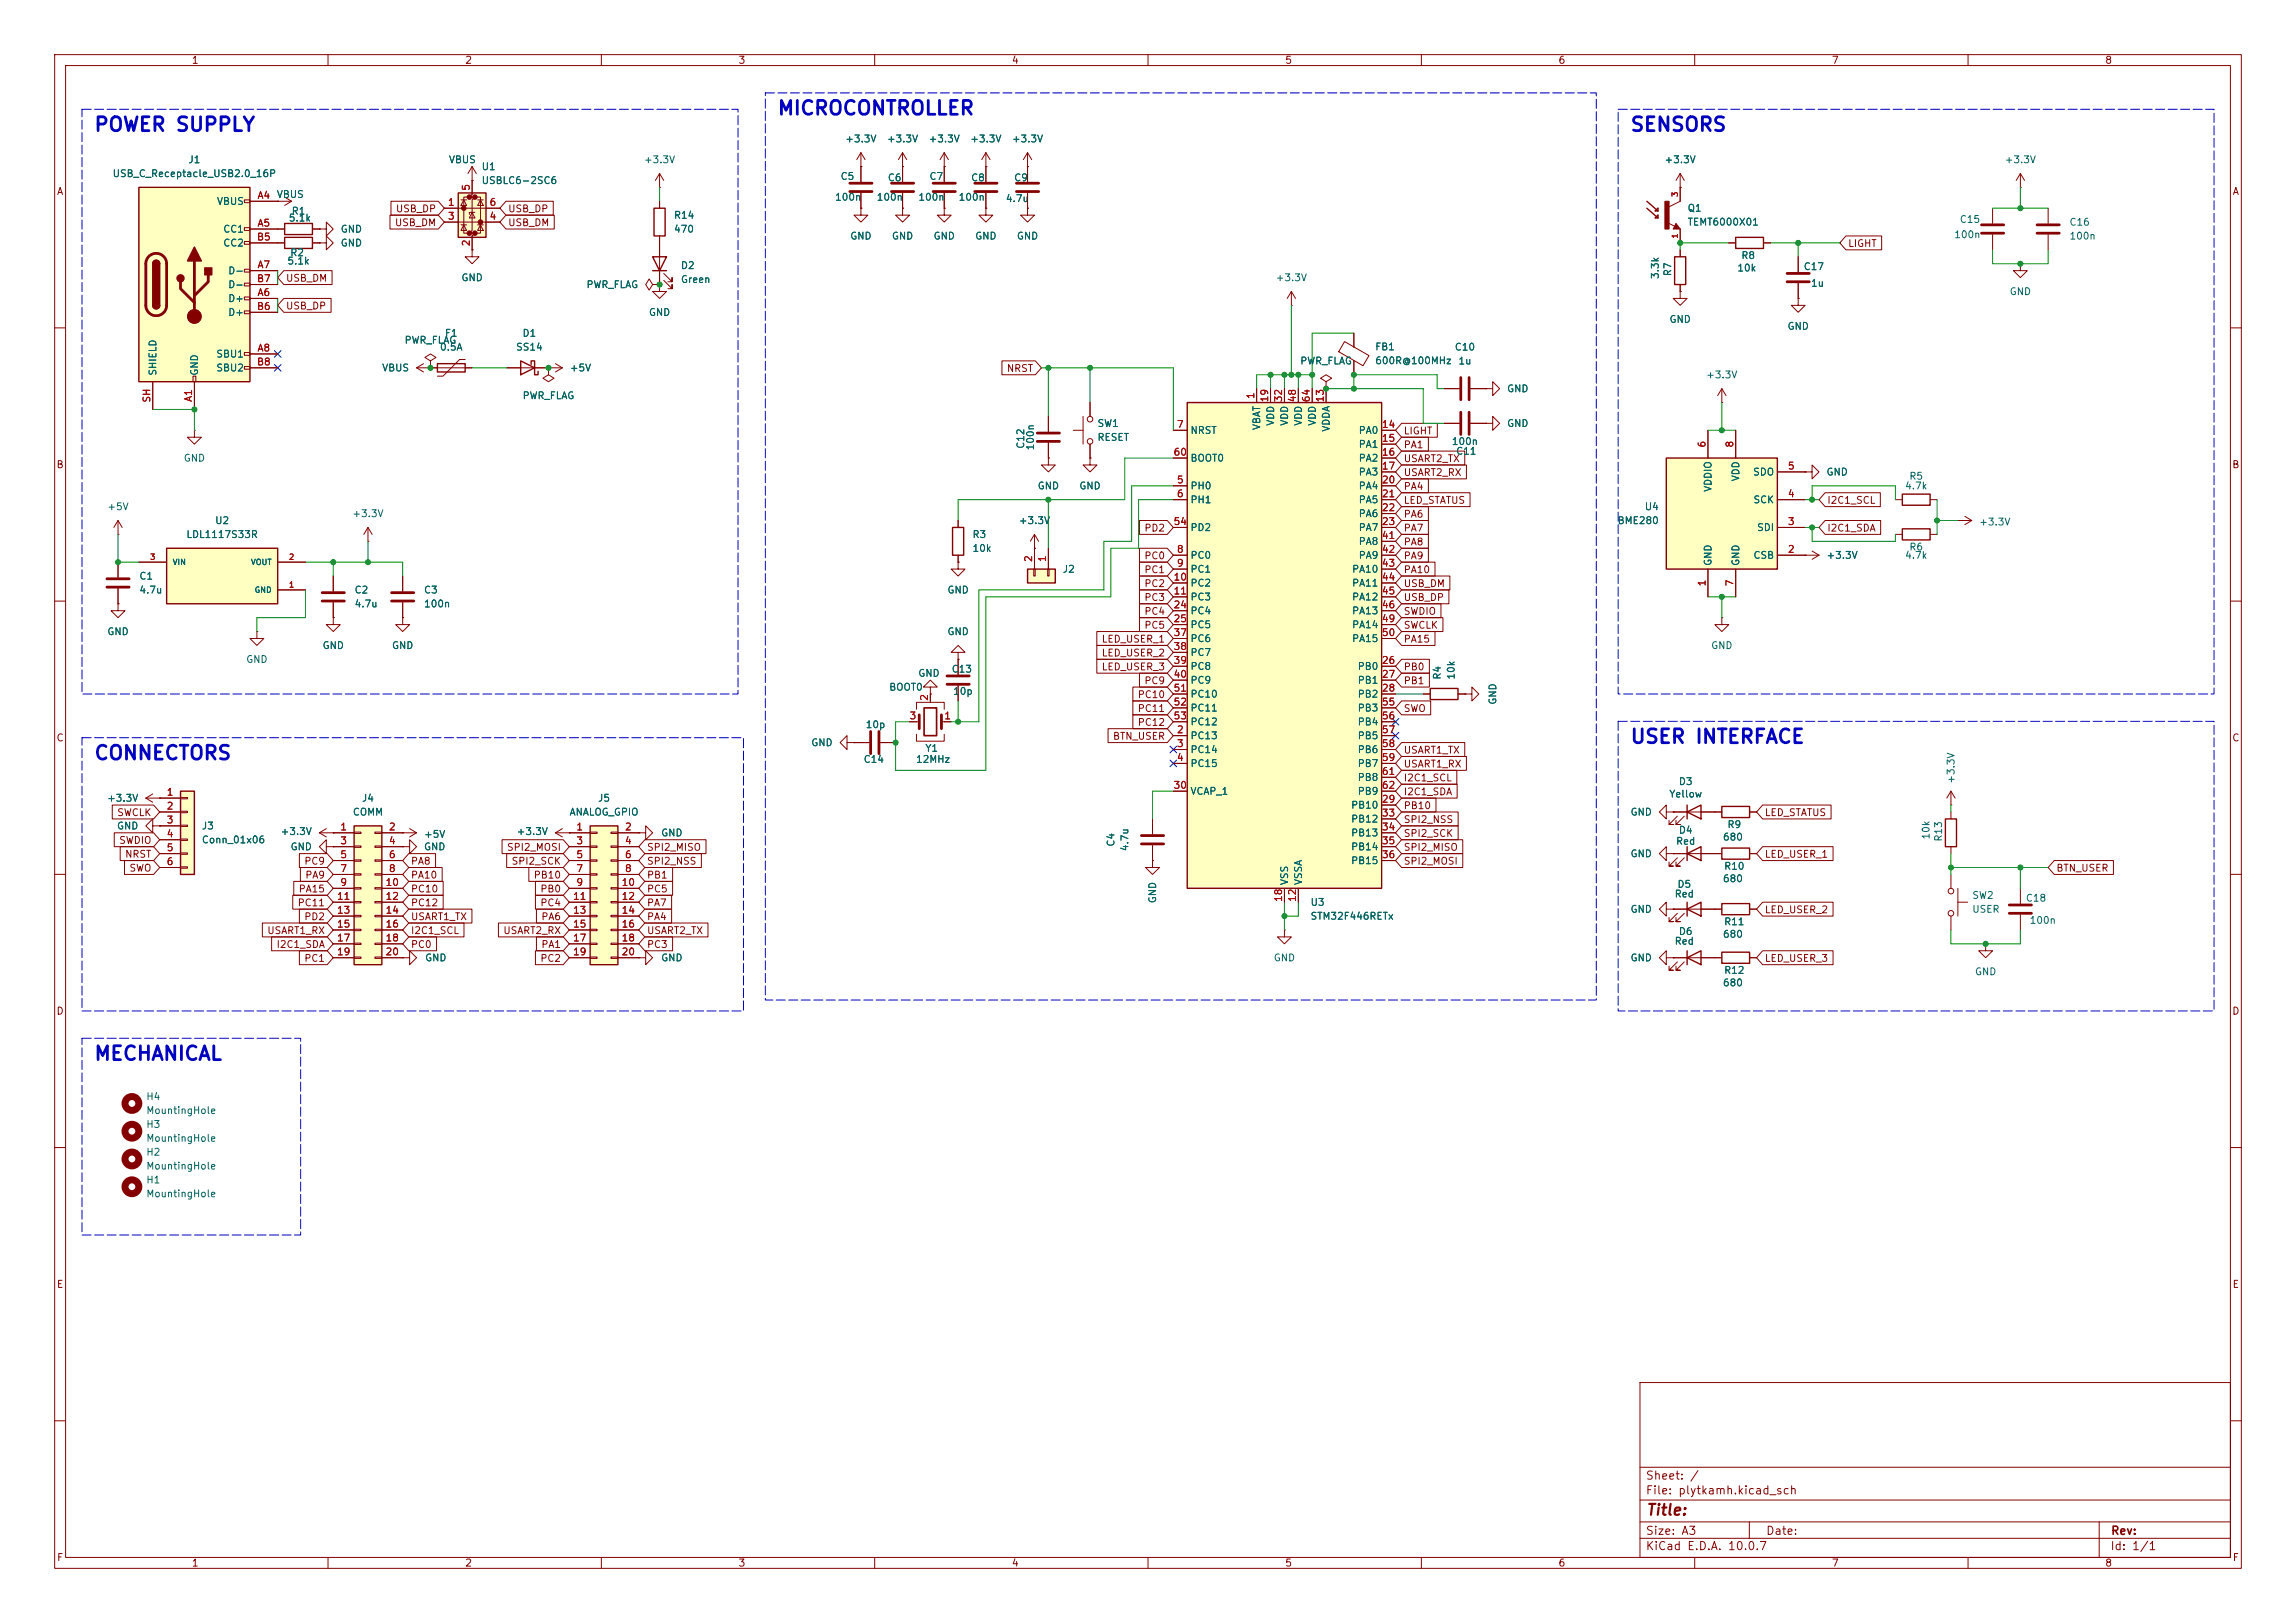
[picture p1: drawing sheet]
<svg xmlns="http://www.w3.org/2000/svg" width="420mm" height="297mm" viewBox="0 0 420 297" stroke-linecap="round" stroke-linejoin="round" font-family="sans-serif">
<defs><g id="words">
<g font-size="2.5" fill="#0000c2">
<text x="142.1" y="21.7">MICROCONTROLLER</text>
<text x="17.1" y="24.7">POWER SUPPLY</text>
<text x="298.1" y="24.7">SENSORS</text>
<text x="298.1" y="136.7">USER INTERFACE</text>
<text x="17.1" y="139.7">CONNECTORS</text>
<text x="17.1" y="194.7">MECHANICAL</text>
</g>
<text font-size="2" fill="#840000" x="301" y="277.8">Title:</text>
<g font-size="1.5" fill="#840000">
<text x="300.9" y="273.8">File: plytkamh.kicad_sch</text>
<text x="300.9" y="271.1">Sheet: /</text>
<text x="300.9" y="281.2">Size: A3</text>
<text x="322.9" y="281.2">Date:</text>
<text x="386" y="281.2">Rev:</text>
<text x="300.9" y="284">KiCad E.D.A. 10.0.7</text>
<text x="385.9" y="284">Id: 1/1</text>
</g>
<g font-size="1.3" fill="#840000">
<text x="35" y="12">1</text>
<text x="85" y="12">2</text>
<text x="135" y="12">3</text>
<text x="185" y="12">4</text>
<text x="235" y="12">5</text>
<text x="285" y="12">6</text>
<text x="335" y="12">7</text>
<text x="385" y="12">8</text>
<text x="10.3" y="36">A</text>
<text x="408.3" y="36">A</text>
<text x="72.1" y="41.7">USB_DM</text>
<text x="72.3" y="39.2">USB_DP</text>
<text x="92.8" y="39.2">USB_DP</text>
<text x="92.8" y="41.7">USB_DM</text>
<text x="338" y="45.5">LIGHT</text>
<text x="52.2" y="51.9">USB_DM</text>
<text x="52.2" y="56.9">USB_DP</text>
<text x="184.1" y="68.4">NRST</text>
<text x="256.7" y="79.8">LIGHT</text>
<text x="256.7" y="82.3">PA1</text>
<text x="10.2" y="86">B</text>
<text x="256.7" y="87.4">USART2_RX</text>
<text x="256.7" y="84.9">USART2_TX</text>
<text x="256.7" y="90">PA4</text>
<text x="408.2" y="86">B</text>
<text x="256.7" y="92.5">LED_STATUS</text>
<text x="256.7" y="95">PA6</text>
<text x="334.1" y="92.5">I2C1_SCL</text>
<text x="209.2" y="97.6">PD2</text>
<text x="256.7" y="97.6">PA7</text>
<text x="256.7" y="100.1">PA8</text>
<text x="334.1" y="97.6">I2C1_SDA</text>
<text x="209.2" y="107.7">PC2</text>
<text x="209.2" y="105.2">PC1</text>
<text x="209.2" y="102.7">PC0</text>
<text x="256.7" y="107.7">USB_DM</text>
<text x="256.7" y="102.7">PA9</text>
<text x="256.7" y="105.2">PA10</text>
<text x="209.2" y="112.8">PC4</text>
<text x="209.2" y="110.3">PC3</text>
<text x="256.7" y="110.3">USB_DP</text>
<text x="256.7" y="112.8">SWDIO</text>
<text x="201.4" y="117.9">LED_USER_1</text>
<text x="209.2" y="115.4">PC5</text>
<text x="256.7" y="117.9">PA15</text>
<text x="256.7" y="115.4">SWCLK</text>
<text x="201.4" y="120.4">LED_USER_2</text>
<text x="201.4" y="123">LED_USER_3</text>
<text x="209.2" y="125.5">PC9</text>
<text x="256.7" y="125.5">PB1</text>
<text x="256.7" y="123">PB0</text>
<text x="208" y="128.1">PC10</text>
<text x="208" y="130.6">PC11</text>
<text x="256.7" y="130.6">SWO</text>
<text x="10.2" y="136">C</text>
<text x="203.5" y="135.7">BTN_USER</text>
<text x="208" y="133.1">PC12</text>
<text x="408.2" y="136">C</text>
<text x="256.7" y="138.2">USART1_TX</text>
<text x="256.7" y="140.8">USART1_RX</text>
<text x="256.7" y="143.3">I2C1_SCL</text>
<text x="21.3" y="149.6">SWCLK</text>
<text x="256.7" y="145.8">I2C1_SDA</text>
<text x="256.7" y="148.4">PB10</text>
<text x="322.7" y="149.6">LED_STATUS</text>
<text x="21.7" y="154.7">SWDIO</text>
<text x="92.6" y="156">SPI2_MOSI</text>
<text x="118.2" y="156">SPI2_MISO</text>
<text x="256.7" y="153.5">SPI2_SCK</text>
<text x="256.7" y="156">SPI2_MISO</text>
<text x="256.7" y="150.9">SPI2_NSS</text>
<text x="22.8" y="157.3">NRST</text>
<text x="23.6" y="159.8">SWO</text>
<text x="55.6" y="158.5">PC9</text>
<text x="55.7" y="161.1">PA9</text>
<text x="75.1" y="158.5">PA8</text>
<text x="75.1" y="161.1">PA10</text>
<text x="93.5" y="158.5">SPI2_SCK</text>
<text x="97.5" y="161.1">PB10</text>
<text x="118.2" y="161.1">PB1</text>
<text x="118.2" y="158.5">SPI2_NSS</text>
<text x="256.7" y="158.5">SPI2_MOSI</text>
<text x="322.7" y="157.3">LED_USER_1</text>
<text x="376.1" y="159.8">BTN_USER</text>
<text x="54.3" y="166.2">PC11</text>
<text x="54.5" y="163.6">PA15</text>
<text x="75.1" y="163.6">PC10</text>
<text x="75.1" y="166.2">PC12</text>
<text x="98.7" y="163.6">PB0</text>
<text x="98.7" y="166.2">PC4</text>
<text x="118.2" y="166.2">PA7</text>
<text x="118.2" y="163.6">PC5</text>
<text x="322.7" y="167.4">LED_USER_2</text>
<text x="48.8" y="171.2">USART1_RX</text>
<text x="50.5" y="173.8">I2C1_SDA</text>
<text x="55.6" y="168.7">PD2</text>
<text x="75.1" y="173.8">PC0</text>
<text x="75.1" y="168.7">USART1_TX</text>
<text x="75.1" y="171.2">I2C1_SCL</text>
<text x="92" y="171.2">USART2_RX</text>
<text x="98.9" y="173.8">PA1</text>
<text x="98.9" y="168.7">PA6</text>
<text x="118.2" y="171.2">USART2_TX</text>
<text x="118.2" y="173.8">PC3</text>
<text x="118.2" y="168.7">PA4</text>
<text x="55.6" y="176.3">PC1</text>
<text x="98.7" y="176.3">PC2</text>
<text x="322.7" y="176.3">LED_USER_3</text>
<text x="10.2" y="186">D</text>
<text x="408.2" y="186">D</text>
<text x="10.3" y="236">E</text>
<text x="408.3" y="236">E</text>
<text x="10.3" y="286">F</text>
<text x="35" y="287">1</text>
<text x="85" y="287">2</text>
<text x="135" y="287">3</text>
<text x="185" y="287">4</text>
<text x="235" y="287">5</text>
<text x="285" y="287">6</text>
<text x="335" y="287">7</text>
<text x="385" y="287">8</text>
<text x="408.3" y="286">F</text>
</g>
<g font-size="1.3" fill="#006464">
<text x="154.5" y="26.4">+3.3V</text>
<text x="162.1" y="26.4">+3.3V</text>
<text x="169.8" y="26.4">+3.3V</text>
<text x="177.4" y="26.4">+3.3V</text>
<text x="185" y="26.4">+3.3V</text>
<text x="20.5" y="32.7">USB_C_Receptacle_USB2.0_16P</text>
<text x="34.3" y="30.2">J1</text>
<text x="82" y="30.2">VBUS</text>
<text x="88" y="31.4">U1</text>
<text x="88" y="34">USBLC6-2SC6</text>
<text x="117.7" y="30.2">+3.3V</text>
<text x="153.7" y="33.2">C5</text>
<text x="162.3" y="33.5">C6</text>
<text x="169.9" y="33.2">C7</text>
<text x="177.5" y="33.5">C8</text>
<text x="185.4" y="33.5">C9</text>
<text x="304.4" y="30.2">+3.3V</text>
<text x="366.6" y="30.2">+3.3V</text>
<text x="39.6" y="37.8">VBUS</text>
<text x="50.5" y="36.5">VBUS</text>
<text x="52.7" y="40.8">5.1k</text>
<text x="53.2" y="39.6">R1</text>
<text x="123.2" y="40.3">R14</text>
<text x="152.6" y="37">100n</text>
<text x="160.3" y="37">100n</text>
<text x="167.9" y="37">100n</text>
<text x="175.2" y="37">100n</text>
<text x="183.9" y="37.3">4.7u</text>
<text x="308.6" y="39">Q1</text>
<text x="308.6" y="41.6">TEMT6000X01</text>
<text x="358.4" y="41.1">C15</text>
<text x="378.4" y="41.6">C16</text>
<text x="40.7" y="42.9">CC1</text>
<text x="40.7" y="45.4">CC2</text>
<text x="53" y="47.2">R2</text>
<text x="62.2" y="45.4">GND</text>
<text x="62.2" y="42.9">GND</text>
<text x="123.2" y="42.9">470</text>
<text x="155.4" y="44.1">GND</text>
<text x="163" y="44.1">GND</text>
<text x="170.7" y="44.1">GND</text>
<text x="178.3" y="44.1">GND</text>
<text x="185.9" y="44.1">GND</text>
<text x="318.4" y="47.7">R8</text>
<text x="357.4" y="43.9">100n</text>
<text x="378.4" y="44.1">100n</text>
<text x="41.6" y="50.5">D-</text>
<text x="41.6" y="53">D-</text>
<text x="52.5" y="48.7">5.1k</text>
<text x="84.3" y="51.8">GND</text>
<text x="107.2" y="53">PWR_FLAG</text>
<text x="124.4" y="49.5">D2</text>
<text x="124.4" y="52.1">Green</text>
<text x="233.3" y="51.8">+3.3V</text>
<text x="303.7" y="51.2" transform="rotate(-90 303.7 51.2)">3.3k</text>
<text x="306" y="50.6" transform="rotate(-90 306 50.6)">R7</text>
<text x="317.7" y="50">10k</text>
<text x="329.8" y="49.7">C17</text>
<text x="331.2" y="52.8">1u</text>
<text x="41.6" y="55.6">D+</text>
<text x="41.6" y="58.1">D+</text>
<text x="118.6" y="58.1">GND</text>
<text x="305.3" y="59.4">GND</text>
<text x="367.5" y="54.3">GND</text>
<text x="39.5" y="65.7">SBU1</text>
<text x="73.9" y="63.2">PWR_FLAG</text>
<text x="80.4" y="64.5">0.5A</text>
<text x="81.3" y="61.9">F1</text>
<text x="94.3" y="64.5">SS14</text>
<text x="95.5" y="61.9">D1</text>
<text x="251.4" y="64.4">FB1</text>
<text x="266" y="64.5">C10</text>
<text x="326.9" y="60.7">GND</text>
<text x="28.9" y="68.9" transform="rotate(-90 28.9 68.9)">SHIELD</text>
<text x="36.5" y="68.9" transform="rotate(-90 36.5 68.9)">GND</text>
<text x="39.5" y="68.3">SBU2</text>
<text x="69.8" y="68.3">VBUS</text>
<text x="104.1" y="68.3">+5V</text>
<text x="237.7" y="67">PWR_FLAG</text>
<text x="251.4" y="67">600R@100MHz</text>
<text x="266.7" y="67">1u</text>
<text x="312" y="69.5">+3.3V</text>
<text x="95.5" y="73.4">PWR_FLAG</text>
<text x="275.6" y="72.1">GND</text>
<text x="187.7" y="82.2" transform="rotate(-90 187.7 82.2)">C12</text>
<text x="189.4" y="82.5" transform="rotate(-90 189.4 82.5)">100n</text>
<text x="200.6" y="78.4">SW1</text>
<text x="200.6" y="81">RESET</text>
<text x="217.7" y="79.7">NRST</text>
<text x="230.8" y="78.8" transform="rotate(-90 230.8 78.8)">VBAT</text>
<text x="233.4" y="78" transform="rotate(-90 233.4 78)">VDD</text>
<text x="235.9" y="78" transform="rotate(-90 235.9 78)">VDD</text>
<text x="238.5" y="78" transform="rotate(-90 238.5 78)">VDD</text>
<text x="241" y="78" transform="rotate(-90 241 78)">VDD</text>
<text x="243.5" y="79.1" transform="rotate(-90 243.5 79.1)">VDDA</text>
<text x="248.4" y="79.7">PA0</text>
<text x="248.4" y="82.2">PA1</text>
<text x="265.5" y="81.7">100n</text>
<text x="266.3" y="83.5">C11</text>
<text x="275.6" y="78.4">GND</text>
<text x="33.5" y="84.8">GND</text>
<text x="189.7" y="89.9">GND</text>
<text x="197.3" y="89.9">GND</text>
<text x="217.7" y="89.9">PH0</text>
<text x="217.7" y="84.8">BOOT0</text>
<text x="248.4" y="84.8">PA2</text>
<text x="248.4" y="87.3">PA3</text>
<text x="248.4" y="89.9">PA4</text>
<text x="318.5" y="88.2" transform="rotate(-90 318.5 88.2)">VDD</text>
<text x="320.6" y="87.3">SDO</text>
<text x="334" y="87.3">GND</text>
<text x="348.4" y="89.9">4.7k</text>
<text x="349.2" y="88.1">R5</text>
<text x="19.5" y="93.7">+5V</text>
<text x="64.3" y="94.9">+3.3V</text>
<text x="217.7" y="92.4">PH1</text>
<text x="248.4" y="92.4">PA5</text>
<text x="248.4" y="94.9">PA6</text>
<text x="300.8" y="93.7">U4</text>
<text x="313.4" y="90.1" transform="rotate(-90 313.4 90.1)">VDDIO</text>
<text x="320.6" y="92.4">SCK</text>
<text x="34" y="98.8">LDL1117S33R</text>
<text x="39.2" y="96.2">U2</text>
<text x="177.8" y="98.8">R3</text>
<text x="177.8" y="101.3">10k</text>
<text x="186.3" y="96.2">+3.3V</text>
<text x="217.7" y="97.5">PD2</text>
<text x="248.4" y="97.5">PA7</text>
<text x="248.4" y="100">PA8</text>
<text x="295.8" y="96.2">BME280</text>
<text x="321.3" y="97.5">SDI</text>
<text x="349.2" y="101">R6</text>
<text x="361.9" y="96.5">+3.3V</text>
<text x="25.4" y="106.4">C1</text>
<text x="194.3" y="105.1">J2</text>
<text x="217.7" y="102.6">PC0</text>
<text x="217.7" y="105.1">PC1</text>
<text x="217.7" y="107.6">PC2</text>
<text x="247.2" y="105.1">PA10</text>
<text x="247.2" y="107.6">PA11</text>
<text x="248.4" y="102.6">PA9</text>
<text x="313.4" y="103.7" transform="rotate(-90 313.4 103.7)">GND</text>
<text x="318.5" y="103.7" transform="rotate(-90 318.5 103.7)">GND</text>
<text x="320.6" y="102.6">CSB</text>
<text x="334" y="102.6">+3.3V</text>
<text x="348.4" y="102.6">4.7k</text>
<text x="25.4" y="108.9">4.7u</text>
<text x="64.8" y="108.9">C2</text>
<text x="64.8" y="111.5">4.7u</text>
<text x="77.5" y="108.9">C3</text>
<text x="77.5" y="111.5">100n</text>
<text x="173.2" y="108.9">GND</text>
<text x="217.7" y="110.2">PC3</text>
<text x="217.7" y="112.7">PC4</text>
<text x="247.2" y="110.2">PA12</text>
<text x="247.2" y="112.7">PA13</text>
<text x="19.5" y="116.5">GND</text>
<text x="58.9" y="119.1">GND</text>
<text x="71.6" y="119.1">GND</text>
<text x="173.2" y="116.5">GND</text>
<text x="217.7" y="115.3">PC5</text>
<text x="217.7" y="117.8">PC6</text>
<text x="247.2" y="115.3">PA14</text>
<text x="247.2" y="117.8">PA15</text>
<text x="312.9" y="119.1">GND</text>
<text x="44.9" y="121.6">GND</text>
<text x="167.9" y="124.2">GND</text>
<text x="174" y="123.4">C13</text>
<text x="217.7" y="120.3">PC7</text>
<text x="217.7" y="122.9">PC8</text>
<text x="217.7" y="125.4">PC9</text>
<text x="248.2" y="122.9">PB0</text>
<text x="248.2" y="125.4">PB1</text>
<text x="263.9" y="124.5" transform="rotate(-90 263.9 124.5)">R4</text>
<text x="266.4" y="124.5" transform="rotate(-90 266.4 124.5)">10k</text>
<text x="162.5" y="126.7">BOOT0</text>
<text x="174.2" y="127.5">10p</text>
<text x="217.7" y="128">PC10</text>
<text x="217.7" y="130.5">PC11</text>
<text x="248.2" y="128">PB2</text>
<text x="248.2" y="130.5">PB3</text>
<text x="274" y="129.1" transform="rotate(-90 274 129.1)">GND</text>
<text x="148.3" y="136.9">GND</text>
<text x="158.2" y="133.6">10p</text>
<text x="169.2" y="137.9">Y1</text>
<text x="217.7" y="135.6">PC13</text>
<text x="217.7" y="133">PC12</text>
<text x="248.2" y="133">PB4</text>
<text x="248.2" y="135.6">PB5</text>
<text x="157.9" y="139.9">C14</text>
<text x="167.4" y="139.9">12MHz</text>
<text x="217.7" y="138.1">PC14</text>
<text x="217.7" y="140.7">PC15</text>
<text x="248.2" y="138.1">PB6</text>
<text x="248.2" y="140.7">PB7</text>
<text x="248.2" y="143.2">PB8</text>
<text x="307" y="144">D3</text>
<text x="357.8" y="143.5" transform="rotate(-90 357.8 143.5)">+3.3V</text>
<text x="19.5" y="147">+3.3V</text>
<text x="64.4" y="149.6">COMM</text>
<text x="66.1" y="147">J4</text>
<text x="104.1" y="149.6">ANALOG_GPIO</text>
<text x="109.3" y="147">J5</text>
<text x="217.7" y="145.7">VCAP_1</text>
<text x="247" y="148.3">PB10</text>
<text x="248.2" y="145.7">PB9</text>
<text x="298.2" y="149.6">GND</text>
<text x="305.2" y="146.3">Yellow</text>
<text x="21.3" y="152.1">GND</text>
<text x="36.8" y="152.1">J3</text>
<text x="36.8" y="154.6">Conn_01x06</text>
<text x="51.2" y="153.1">+3.3V</text>
<text x="53" y="155.9">GND</text>
<text x="77.5" y="153.6">+5V</text>
<text x="77.5" y="155.9">GND</text>
<text x="94.4" y="153.1">+3.3V</text>
<text x="120.8" y="153.4">GND</text>
<text x="204.2" y="155" transform="rotate(-90 204.2 155)">C4</text>
<text x="206.7" y="155.9" transform="rotate(-90 206.7 155.9)">4.7u</text>
<text x="247" y="150.8">PB12</text>
<text x="247" y="153.4">PB13</text>
<text x="247" y="155.9">PB14</text>
<text x="306.5" y="154.9">Red</text>
<text x="307" y="152.9">D4</text>
<text x="315.1" y="154.1">680</text>
<text x="315.9" y="151.8">R9</text>
<text x="353.3" y="153.7" transform="rotate(-90 353.3 153.7)">10k</text>
<text x="355.5" y="154.1" transform="rotate(-90 355.5 154.1)">R13</text>
<text x="247" y="158.4">PB15</text>
<text x="298.2" y="157.2">GND</text>
<text x="315.1" y="161.7">680</text>
<text x="315.3" y="159.5">R10</text>
<text x="211.8" y="165.4" transform="rotate(-90 211.8 165.4)">GND</text>
<text x="235.9" y="162.1" transform="rotate(-90 235.9 162.1)">VSS</text>
<text x="238.5" y="162.1" transform="rotate(-90 238.5 162.1)">VSSA</text>
<text x="239.6" y="166.1">U3</text>
<text x="298.2" y="167.3">GND</text>
<text x="306.2" y="164.5">Red</text>
<text x="306.7" y="162.8">D5</text>
<text x="360.7" y="164.8">SW2</text>
<text x="360.7" y="167.3">USER</text>
<text x="370.5" y="165.3">C18</text>
<text x="239.6" y="168.6">STM32F446RETx</text>
<text x="306.2" y="173.2">Red</text>
<text x="307" y="171.4">D6</text>
<text x="315.1" y="171.9">680</text>
<text x="315.3" y="169.6">R11</text>
<text x="371.2" y="169.4">100n</text>
<text x="77.7" y="176.2">GND</text>
<text x="120.8" y="176.2">GND</text>
<text x="232.9" y="176.2">GND</text>
<text x="298.2" y="176.2">GND</text>
<text x="315.3" y="178.5">R12</text>
<text x="361.2" y="178.8">GND</text>
<text x="315.1" y="180.8">680</text>
<text x="26.7" y="201.6">H4</text>
<text x="26.7" y="206.7">H3</text>
<text x="26.7" y="209.2">MountingHole</text>
<text x="26.7" y="204.2">MountingHole</text>
<text x="26.7" y="211.8">H2</text>
<text x="26.7" y="214.3">MountingHole</text>
<text x="26.7" y="216.9">H1</text>
<text x="26.7" y="219.4">MountingHole</text>
</g>
<g font-size="1.3" fill="#a90000">
<text x="86.2" y="35" transform="rotate(-90 86.2 35)">5</text>
<text x="47" y="36.7">A4</text>
<text x="47" y="41.8">A5</text>
<text x="81.8" y="38">1</text>
<text x="81.8" y="40.5">3</text>
<text x="89.4" y="40.5">4</text>
<text x="89.4" y="38">6</text>
<text x="46.9" y="44.3">B5</text>
<text x="86.2" y="45.2" transform="rotate(-90 86.2 45.2)">2</text>
<text x="46.9" y="51.9">B7</text>
<text x="47" y="49.4">A7</text>
<text x="46.9" y="57">B6</text>
<text x="47" y="54.5">A6</text>
<text x="47" y="64.6">A8</text>
<text x="46.9" y="67.2">B8</text>
<text x="27.8" y="73.8" transform="rotate(-90 27.8 73.8)">SH</text>
<text x="35.4" y="73.7" transform="rotate(-90 35.4 73.7)">A1</text>
<text x="229.7" y="73.1" transform="rotate(-90 229.7 73.1)">1</text>
<text x="232.3" y="73.7" transform="rotate(-90 232.3 73.7)">19</text>
<text x="234.8" y="73.7" transform="rotate(-90 234.8 73.7)">32</text>
<text x="237.4" y="73.7" transform="rotate(-90 237.4 73.7)">48</text>
<text x="239.9" y="73.7" transform="rotate(-90 239.9 73.7)">64</text>
<text x="242.4" y="73.7" transform="rotate(-90 242.4 73.7)">13</text>
<text x="214.6" y="83.7">60</text>
<text x="215.2" y="78.6">7</text>
<text x="252.7" y="78.6">14</text>
<text x="252.7" y="81.1">15</text>
<text x="252.7" y="83.7">16</text>
<text x="312.3" y="82" transform="rotate(-90 312.3 82)">6</text>
<text x="317.4" y="82" transform="rotate(-90 317.4 82)">8</text>
<text x="215.2" y="88.8">5</text>
<text x="252.7" y="86.2">17</text>
<text x="252.7" y="88.8">20</text>
<text x="326.9" y="86.2">5</text>
<text x="215.2" y="91.3">6</text>
<text x="252.7" y="91.3">21</text>
<text x="252.7" y="93.8">22</text>
<text x="326.9" y="91.3">4</text>
<text x="214.6" y="96.4">54</text>
<text x="215.2" y="101.5">8</text>
<text x="252.7" y="96.4">23</text>
<text x="252.7" y="98.9">41</text>
<text x="252.7" y="101.5">42</text>
<text x="326.9" y="101.5">2</text>
<text x="326.9" y="96.4">3</text>
<text x="189.1" y="103" transform="rotate(-90 189.1 103)">2</text>
<text x="191.6" y="103" transform="rotate(-90 191.6 103)">1</text>
<text x="214.6" y="106.5">10</text>
<text x="215.2" y="104">9</text>
<text x="252.7" y="104">43</text>
<text x="252.7" y="106.5">44</text>
<text x="312.3" y="107.4" transform="rotate(-90 312.3 107.4)">1</text>
<text x="317.4" y="107.4" transform="rotate(-90 317.4 107.4)">7</text>
<text x="214.6" y="109.1">11</text>
<text x="214.6" y="111.6">24</text>
<text x="252.7" y="109.1">45</text>
<text x="252.7" y="111.6">46</text>
<text x="214.6" y="114.2">25</text>
<text x="214.6" y="116.7">37</text>
<text x="214.6" y="119.2">38</text>
<text x="252.7" y="114.2">49</text>
<text x="252.7" y="116.7">50</text>
<text x="214.6" y="121.8">39</text>
<text x="214.6" y="124.3">40</text>
<text x="252.7" y="121.8">26</text>
<text x="252.7" y="124.3">27</text>
<text x="166.3" y="131.9">3</text>
<text x="170" y="128.4" transform="rotate(-90 170 128.4)">2</text>
<text x="172.6" y="131.9">1</text>
<text x="214.6" y="126.9">51</text>
<text x="214.6" y="129.4">52</text>
<text x="214.6" y="131.9">53</text>
<text x="252.7" y="126.9">28</text>
<text x="252.7" y="129.4">55</text>
<text x="252.7" y="131.9">56</text>
<text x="215.2" y="134.5">2</text>
<text x="215.2" y="137">3</text>
<text x="252.7" y="134.5">57</text>
<text x="252.7" y="137">58</text>
<text x="215.2" y="139.6">4</text>
<text x="252.7" y="139.6">59</text>
<text x="252.7" y="142.1">61</text>
<text x="30.4" y="145.9">1</text>
<text x="30.4" y="148.5">2</text>
<text x="214.6" y="144.6">30</text>
<text x="252.7" y="147.2">29</text>
<text x="252.7" y="149.7">33</text>
<text x="252.7" y="144.6">62</text>
<text x="30.4" y="151">3</text>
<text x="30.4" y="153.5">4</text>
<text x="62.1" y="152.3">1</text>
<text x="62.1" y="154.8">3</text>
<text x="71" y="152.3">2</text>
<text x="71" y="154.8">4</text>
<text x="105.3" y="152.3">1</text>
<text x="105.3" y="154.8">3</text>
<text x="114.2" y="152.3">2</text>
<text x="114.2" y="154.8">4</text>
<text x="252.7" y="152.3">34</text>
<text x="252.7" y="154.8">35</text>
<text x="30.4" y="156.1">5</text>
<text x="30.4" y="158.6">6</text>
<text x="62.1" y="157.3">5</text>
<text x="62.1" y="159.9">7</text>
<text x="71" y="157.3">6</text>
<text x="71" y="159.9">8</text>
<text x="105.3" y="157.3">5</text>
<text x="105.3" y="159.9">7</text>
<text x="114.2" y="157.3">6</text>
<text x="114.2" y="159.9">8</text>
<text x="252.7" y="157.3">36</text>
<text x="61.5" y="165">11</text>
<text x="61.5" y="167.5">13</text>
<text x="62.1" y="162.4">9</text>
<text x="70.4" y="162.4">10</text>
<text x="70.4" y="165">12</text>
<text x="70.4" y="167.5">14</text>
<text x="104.7" y="165">11</text>
<text x="104.7" y="167.5">13</text>
<text x="105.3" y="162.4">9</text>
<text x="113.6" y="162.4">10</text>
<text x="113.6" y="165">12</text>
<text x="113.6" y="167.5">14</text>
<text x="234.8" y="165.2" transform="rotate(-90 234.8 165.2)">18</text>
<text x="237.4" y="165.2" transform="rotate(-90 237.4 165.2)">12</text>
<text x="61.5" y="170">15</text>
<text x="61.5" y="172.6">17</text>
<text x="70.4" y="170">16</text>
<text x="70.4" y="172.6">18</text>
<text x="104.7" y="170">15</text>
<text x="104.7" y="172.6">17</text>
<text x="113.6" y="170">16</text>
<text x="113.6" y="172.6">18</text>
<text x="61.5" y="175.1">19</text>
<text x="70.4" y="175.1">20</text>
<text x="104.7" y="175.1">19</text>
<text x="113.6" y="175.1">20</text>
</g>
<g font-size="1" fill="#a90000">
<text x="307.2" y="36.1" transform="rotate(-90 307.2 36.1)">3</text>
<text x="307.2" y="43.8" transform="rotate(-90 307.2 43.8)">1</text>
<text x="27.4" y="102.7">3</text>
<text x="52.8" y="107.8">1</text>
<text x="52.8" y="102.7">2</text>
</g>
<g font-size="1" fill="#006464">
<text x="31.5" y="103.6">VIN</text>
<text x="45.8" y="103.6">VOUT</text>
<text x="46.5" y="108.7">GND</text>
</g>
</g></defs>
<g fill="none" stroke="#840000" stroke-width=".18">
<path d="M10 10h400v277h-400zM12 12h396v273h-396zM60 10v2M110 10v2M160 10v2M210 10v2M260 10v2M310 10v2M360 10v2M120.6 34.3h.1M120.6 31.8v2.5M120.6 36.8v1.3"/>
<path d="M120.6 31.8l-.7 1.2M120.6 31.8l.8 1.2M157.5 30.5h.1M157.5 38.1v1.3h1.2l-1.2 1.2-1.3-1.2h1.3M157.5 38.1h.1M157.5 27.9l-.8 1.3M157.5 27.9l.7 1.3M157.5 27.9v2.6M165.1 30.5v2.8M165.1 35.3v2.8M180.3 30.5h.1M180.3 38.1v1.3h1.3l-1.3 1.2-1.2-1.2h1.2"/>
<path d="M180.3 38.1h.1M180.3 27.9l-.7 1.3M180.3 27.9l.8 1.3M180.3 27.9v2.6M188 30.5h.1M188 38.1v1.3h1.2l-1.2 1.2-1.3-1.2h1.3M188 38.1h.1M188 27.9v5.4M188 35.3v2.8M188 27.9l-.8 1.3M188 27.9l.7 1.3M307.3 34.3h.1"/>
<path d="M307.3 31.8v5l-2 1M307.3 31.8l-.7 1.2M307.3 31.8l.8 1.2M50.8 41.9h1.3M57.1 41.9h1.3M58.4 44.5h1.3v-1.3l1.3 1.3-1.3 1.2v-1.2M58.4 44.5h.1M86.4 45.7v1.3h1.2l-1.2 1.3-1.3-1.3h1.3M86.4 45.7h.1M120.6 52.1v1.2h1.3l-1.3 1.3-1.2-1.3h1.2M120.6 52.1h.1M120.6 43.2v8.9"/>
<path d="M121.4 51.3l1.5 1.5v-.7v.7h-.7M121.4 50l1.5 1.6v-.8v.8h-.7M305.1 40.8l1.2 .6M306.6 40.9l.7 1h-1.2zM307.3 41.9v2.6M316.2 44.5h1.3M322.6 44.5h1.2M328.9 54.6v1.3h1.3l-1.3 1.3-1.2-1.3h1.2M328.9 54.6h.1M10 60h2M100.3 67.3v1.3l1 .6-1 .7-1-.7 1-.6M100.3 67.3h.1"/>
<path d="M100.3 67.3h2.6M101.6 66.5l1.3 .8M102.9 67.3l-1.3 .8M191.8 76.2v2.8M196.3 78.7h1.8M198.1 76.2v5.1M199.4 73.7v2.5M242.6 69.9l1-.7-1-.6-1 .6 1 .7v1.2M242.6 71.1h.1M315 73.7h.1M315 71.1l-.8 1.3M315 71.1l.7 1.3"/>
<path d="M315 71.1v2.6M408 60h2M67.3 99.1h.1M67.3 96.5l-.8 1.3M67.3 96.5l.8 1.3M67.3 96.5v2.6M191.8 83.8v1.3h1.2l-1.2 1.3-1.3-1.3h1.3M191.8 83.8h.1M191.8 81v2.8M199.4 83.8v1.3h1.3l-1.3 1.3-1.3-1.3h1.3M199.4 83.8h.1M199.4 81.3v2.5"/>
<path d="M10 110h2M408 110h2M10 160h2M116.8 152.4h1.3v-1.3l1.3 1.3-1.3 1.3v-1.3M116.8 152.4h.1M210.8 157.5v1.3h1.3l-1.3 1.2-1.3-1.2h1.3M210.8 157.5h.1M210.8 149.9v2.8M210.8 154.7v2.8M304.8 156.2v-1.3l-1.3 1.3 1.3 1.3v-1.3h1.3M304.8 148.6v-1.3l-1.3 1.3 1.3 1.3v-1.3h1.3M306.1 156.2h.1"/>
<path d="M306.1 148.6h.1M306.1 156.2h8.9M306.1 148.6h8.9M306.8 157l-1.5 1.5h.8h-.8v-.8M306.8 149.4l-1.5 1.5h.8h-.8v-.8M308.1 157l-1.5 1.5h.7h-.7v-.8M308.1 149.4l-1.5 1.5h.7h-.7v-.8M320 156.2h1.3M320 148.6h1.3M356.9 147.3h.1M356.9 144.8l-.8 1.3M356.9 144.8l.7 1.3"/>
<path d="M356.9 144.8v2.5M356.9 148.6v1.3M356.9 154.9v1.3M408 160h2M304.8 166.4v-1.3l-1.3 1.3 1.3 1.2v-1.2h1.3M304.8 175.3v-1.3l-1.3 1.3 1.3 1.2v-1.2h1.3M306.1 166.4h.1M306.1 175.3h.1M306.1 175.3h8.9M306.1 166.4h8.9M306.8 176l-1.5 1.5h.8h-.8v-.7M306.8 167.1l-1.5 1.6h.8h-.8v-.8"/>
<path d="M308.1 176l-1.5 1.5h.7h-.7v-.7M308.1 167.1l-1.5 1.6h.7h-.7v-.8M320 175.3h1.3M320 166.4h1.3M356.9 160v2.6M356.9 167.6v2.6M358.1 165.1h1.8M358.1 162.6v5M363.2 172.7v1.3h1.3l-1.3 1.3-1.3-1.3h1.3M363.2 172.7h.1M369.6 162.6v2.8M369.6 167.4v2.8"/>
<path d="M10 210h2M408 210h2M300 253h108v32h-108zM10 260h2M300 278.5h108M300 274.5h108M300 268.5h108M320 278.5v3M384 278.5v6.5M408 260h2M60 285v2M110 285v2"/>
<path d="M160 285v2M210 285v2M260 285v2M300 281.5h108M310 285v2M360 285v2"/>
<circle cx="199.4" cy="76.7" r=".51"/>
<circle cx="199.4" cy="80.8" r=".51"/>
<circle cx="356.9" cy="167.1" r=".51"/>
<circle cx="356.9" cy="163.1" r=".51"/>
</g>
<g fill="none" stroke="#840000" stroke-width=".25">
<path d="M119.6 38.1h2.1v5.1h-2.1zM301.2 36.8l2.1 1.8M301.2 38.1l2.1 1.8M302.8 38.6l.5-.5v.5zM302.8 39.9l.5-.5v.5zM52.1 40.9h5v2h-5zM119.4 47h2.5l-1.3 2.5zM119.4 49.5h2.5M306.6 41.4l.1 .3h-.4l.3-.6 .5 .7h-.8M317.5 43.4h5.1v2.1h-5.1zM308.6 156.2l2.5-1.3v2.6zM308.6 148.6l2.5-1.3v2.6z"/>
<path d="M308.6 147.3v2.6M308.6 154.9v2.6M315 155.2h5v2h-5zM315 147.6h5v2h-5zM355.9 149.9h2v5h-2zM308.6 175.3l2.5-1.3v2.5zM308.6 166.4l2.5-1.3v2.5zM308.6 165.1v2.5M308.6 174v2.5M315 174.2h5v2.1h-5zM315 165.4h5v2h-5z"/>
</g>
<path d="M163.1 33.5h4M163.1 35.1h4M185.9 33.5h4.1M185.9 35.1h4.1M189.7 79.2h4.1M189.7 80.8h4.1M208.8 154.4h4.1M208.8 152.9h4.1M367.5 165.6h4.1M367.5 167.1h4.1" fill="none" stroke="#840000" stroke-width=".51"/>
<path d="M304.5 36.8h.8v5.1h-.8z" fill="#840000" stroke="#840000" stroke-width=".18"/>
<path d="M83.8 35.3h5.1v8.1h-5.1z" fill="#ffffc2"/>
<g fill="#840000" stroke="#840000" stroke-width=".51">
<circle cx="84.8" cy="38.1" r=".25"/>
<circle cx="85.9" cy="36.1" r=".25"/>
<circle cx="85.9" cy="42.7" r=".25"/>
<circle cx="86.9" cy="36.1" r=".25"/>
<circle cx="86.9" cy="42.7" r=".25"/>
<circle cx="87.9" cy="40.6" r=".25"/>
</g>
<g fill="none" stroke="#840000" stroke-width=".18">
<path d="M81.3 38.1h10.1M84.3 36.6h1M84.8 36.6l.5 1h-1zM85.9 36.1h-1.1v6.6h1.1M86.4 33v2.6l-.5 .5h1l-.5 .5v5.6l-.5 .5h1l-.5 .5v2.5M86.4 38.9l.5 1h-1zM86.9 38.9h-1v.3M86.9 36.1h1v6.6h-1M87.4 36.6h1M87.9 36.6l.5 1h-1zM369.6 34.3h.1M369.6 31.8l-.8 1.2"/>
<path d="M369.6 31.8l.7 1.2M369.6 31.8v2.5M374.6 38.1v2.8M81.3 40.6h10.1M84.3 41.1h1M84.8 41.1l.5 1.1h-1zM87.4 41.1h1M87.9 41.1l.5 1.1h-1zM328.9 47v2.8M328.9 51.8v2.8M369.6 48.3v1.2h1.2l-1.2 1.3-1.3-1.3h1.3M369.6 48.3h.1"/>
<path d="M374.6 42.9v2.8M78.7 67.3h7.7M85.1 65.8h-1l-3.1 3h-1M92.7 67.3h7.6M245.9 62.5l4.5 2.6-1.1 1.8-4.4-2.5zM247.6 61v2.5M247.6 66v2.6"/>
</g>
<path d="M83.8 35.3h5.1v8.1h-5.1zM80 66.5h5.1v1.6h-5.1zM95.2 66l2.6 1.3-2.6 1.3zM97.2 66.7v-.7h.6v2.6h.6v-.7" fill="none" stroke="#840000" stroke-width=".25"/>
<path d="M326.9 50h4.1M326.9 51.6h4.1M372.6 42.7h4.1M372.6 41.1h4.1" fill="none" stroke="#840000" stroke-width=".51"/>
<path d="M25.4 34.3h20.3v35.6h-20.3z" fill="#ffffc2"/>
<g fill="none" stroke="#840000" stroke-width=".18">
<path d="M44.7 36.6h1v.5h-1zM45.7 36.8h5.1M86.4 33h.1M86.4 30.5l-.8 1.3M86.4 30.5l.7 1.3M86.4 30.5v2.5M364.5 38.1v2.8M44.7 41.7h1v.5h-1zM44.7 44.2h1v.5h-1zM44.7 49.3h1v.5h-1zM44.7 51.8h1v.5h-1zM44.7 54.4h1v.5h-1z"/>
<path d="M44.7 56.9h1v.5h-1zM45.7 41.9h5.1M45.7 54.6h5.1M45.7 49.5h5.1M45.7 44.5h5.1M45.7 57.2h5.1M45.7 52.1h5.1M307.3 53.3v1.3h1.3l-1.3 1.3-1.2-1.3h1.2M307.3 53.3h.1M307.3 45.7v1.3M307.3 52.1v1.2M364.5 42.9v2.8"/>
<path d="M27.9 69.9v5M35.3 68.8h.5v1.1h-.5zM35.6 69.9v5M44.7 64.5h1v.5h-1zM44.7 67.1h1v.5h-1zM45.7 64.8h5.1M45.7 67.3h5.1M264.2 77.5h2.8M264.2 71.1h2.8M269 77.5h2.8M269 71.1h2.8M271.8 71.1h1.2v-1.2l1.3 1.2-1.3 1.3v-1.3"/>
<path d="M271.8 71.1h.1M271.8 77.5h1.2v-1.3l1.3 1.3-1.3 1.2v-1.2M271.8 77.5h.1M61 113v1.3h1.2l-1.2 1.3-1.3-1.3h1.3M61 113h.1M61 105.4v2.8M61 110.2v2.8M73.7 113v1.3h1.2l-1.2 1.3-1.3-1.3h1.3M73.7 113h.1M73.7 105.4v2.8M73.7 110.2v2.8M315 113v1.3h1.2l-1.2 1.3-1.3-1.3h1.3"/>
<path d="M315 113h.1M73.7 152.4h.1M73.7 152.4h2.5M74.9 151.6l1.3 .8M76.2 152.4l-1.3 .8"/>
</g>
<path d="M25.4 34.3h20.3v35.6h-20.3zM27.9 48.3a.64 .64 0 0 1 .7-.7 .64 .64 0 0 1 .6 .7M27.9 55.9a.64 .64 0 0 0 .7 .6 .64 .64 0 0 0 .6-.6M306.3 47h2.1v5.1h-2.1z" fill="none" stroke="#840000" stroke-width=".25"/>
<g fill="none" stroke="#840000" stroke-width=".51">
<path d="M27.2 46.9a1.9 1.9 0 0 1 2.1-.4 1.9 1.9 0 0 1 1.2 1.8v7.6a1.91 1.91 0 0 1-1.9 1.9 1.91 1.91 0 0 1-1.9-1.9v-7.8l.1-.6zM33 51.6v1.2l2.6 2.6M35.6 47.8v10.1M38.1 50.3v1.3l-2.5 2.5M362.5 42.7h4M362.5 41.1h4M267.2 69.1v4.1M267.2 75.4v4.1M268.7 69.1v4.1M268.7 75.4v4.1M58.9 108.5h4.1M58.9 110h4.1"/>
<path d="M71.6 108.5h4.1M71.6 110h4.1"/>
</g>
<g fill="#840000" stroke="#840000" stroke-width=".25">
<path d="M27.9 48.3h1.3v7.6h-1.3z"/>
<path d="M28.1 47.8a.64 .64 0 0 1 .7-.1 .64 .64 0 0 1 .4 .6h-1.3z"/>
<path d="M27.9 55.9h1.3a.64 .64 0 0 1-.6 .6 .64 .64 0 0 1-.7-.6z"/>
<path d="M35.6 45.2l1.2 2.6h-2.5z"/>
<path d="M37.5 49h1.2v1.3h-1.2z"/>
<circle cx="33" cy="50.9" r=".63"/>
</g>
<circle cx="35.6" cy="57.9" r="1.27" fill="#840000" stroke="#840000" stroke-width=".18"/>
<path d="M30.5 100.3h20.3v10.2h-20.3z" fill="#ffffc2"/>
<path d="M30.5 100.3h20.3v10.2h-20.3z" fill="none" stroke="#840000" stroke-width=".25"/>
<g fill="none" stroke="#840000" stroke-width=".18">
<path d="M35.6 78.7v1.3h1.2l-1.2 1.3-1.3-1.3h1.3M35.6 78.7h.1M76.2 67.3l1.3 .8M76.2 67.3h2.5M77.5 66.5l-1.3 .8M78.7 67.3h.1M21.6 97.8h.1M21.6 95.3l-.8 1.2M21.6 95.3l.8 1.2M21.6 95.3v2.5M21.6 110.5v1.3h1.3l-1.3 1.2-1.3-1.2h1.3M21.6 110.5h.1"/>
<path d="M21.6 102.9v2.8M21.6 107.7v2.8M25.4 102.9h5.1M47 115.6v1.2h1.3l-1.3 1.3-1.3-1.3h1.3M47 115.6h.1M50.8 108h5.1M50.8 102.9h5.1M175.3 102.9v1.2h1.2l-1.2 1.3-1.3-1.3h1.3M175.3 102.9h.1M175.3 119.4h1.2l-1.2-1.3-1.3 1.3h1.3v1.3M170.2 125.7h1.2l-1.2-1.2-1.3 1.2h1.3v1.3M170.2 127h.1"/>
<path d="M175.3 120.7h.1"/>
</g>
<path d="M19.6 105.9h4M19.6 107.4h4" fill="none" stroke="#840000" stroke-width=".51"/>
<path d="M188 104.1h5v2.6h-5z" fill="#ffffc2"/>
<path d="M188 104.1h5v2.6h-5z" fill="none" stroke="#840000" stroke-width=".25"/>
<g fill="none" stroke="#840000" stroke-width=".18">
<path d="M330.2 86.4h1.3v-1.3l1.2 1.3-1.2 1.2v-1.2M330.2 86.4h.1M189.1 104.1h.3v1.3h-.3zM189.2 100.3v3.8M191.6 104.1h.3v1.3h-.3zM191.8 100.3v3.8M330.2 101.6h.1M330.2 101.6h2.5M331.5 100.8l1.2 .8M332.7 101.6l-1.2 .8M154.9 135.9v-1.3l-1.2 1.3 1.2 1.3v-1.3h1.3M156.2 135.9h.1"/>
<path d="M156.2 135.9h2.8M161 135.9h2.8M175.3 120.7v2.7M175.3 125.5v2.8"/>
</g>
<path d="M159.3 133.9v4M160.8 133.9v4M173.2 125.2h4.1M173.2 123.7h4.1" fill="none" stroke="#840000" stroke-width=".51"/>
<path d="M304.8 83.8h20.3v20.3h-20.3z" fill="#ffffc2"/>
<path d="M174.2 96.5h2.1v5.1h-2.1zM304.8 83.8h20.3v20.3h-20.3zM348 96.8h5.1v2h-5.1zM348 90.4h5.1v2.1h-5.1z" fill="none" stroke="#840000" stroke-width=".25"/>
<g fill="none" stroke="#840000" stroke-width=".18">
<path d="M119.4 52.1l-.7-1-.6 1 .6 1 .7-1h1.2M120.6 52.1h.1M312.4 78.7v5.1M317.5 78.7v5.1M175.3 95.3v1.2M189.2 97.8l-.7 1.3M189.2 97.8l.8 1.3M189.2 97.8v2.5M325.1 96.5h5.1M325.1 91.4h5.1M325.1 86.4h5.1M346.7 91.4h1.3"/>
<path d="M346.7 97.8h1.3M353.1 91.4h1.2M353.1 97.8h1.2M358.1 95.3h.1M358.1 95.3h2.6M359.4 94.5l1.3 .8M360.7 95.3l-1.3 .7M175.3 101.6v1.3M189.2 100.3h.1M312.4 104.1v5.1M317.5 104.1v5.1M325.1 101.6h5.1"/>
<path d="M73.7 175.3h1.2v-1.3l1.3 1.3-1.3 1.2v-1.2M73.7 175.3h.1M116.8 175.3h1.3v-1.3l1.3 1.3-1.3 1.2v-1.2M116.8 175.3h.1"/>
</g>
<path d="M33 144.8h2.6v15.2h-2.6z" fill="#ffffc2"/>
<path d="M33 144.8h2.6v15.2h-2.6z" fill="none" stroke="#840000" stroke-width=".25"/>
<path d="M29.2 146.1h3.8M29.2 148.6h3.8M29.2 151.1h3.8M29.2 153.7h3.8M29.2 156.2h3.8M29.2 158.8h3.8M33 145.9h1.3v.3h-1.3zM33 148.5h1.3v.2h-1.3zM33 151h1.3v.3h-1.3zM33 153.5h1.3v.3h-1.3zM33 156.1h1.3v.2h-1.3zM33 158.6h1.3v.3h-1.3z" fill="none" stroke="#840000" stroke-width=".18"/>
<path d="M64.8 151.1h5v25.4h-5z" fill="#ffffc2"/>
<path d="M64.8 151.1h5v25.4h-5z" fill="none" stroke="#840000" stroke-width=".25"/>
<g fill="none" stroke="#840000" stroke-width=".18">
<path d="M58.4 41.9h1.3v-1.3l1.3 1.3-1.3 1.3v-1.3M58.4 41.9h.1M78.7 66l1.1-.6-1.1-.6-1 .6 1 .6v1.3M78.7 67.3h.1M61 152.4h3.8M61 154.9h3.8M61 157.5h3.8M64.8 152.3h1.2v.2h-1.2zM64.8 154.8h1.2v.3h-1.2zM64.8 157.4h1.2v.2h-1.2zM64.8 159.9h1.2v.2h-1.2zM68.6 152.3h1.2v.2h-1.2z"/>
<path d="M68.6 154.8h1.2v.3h-1.2zM68.6 157.4h1.2v.2h-1.2zM68.6 159.9h1.2v.2h-1.2zM69.8 152.4h3.9M69.8 154.9h3.9M69.8 157.5h3.9M73.7 154.9h1.2v-1.2l1.3 1.2-1.3 1.3v-1.3M73.7 154.9h.1M61 160h3.8M61 162.6h3.8M61 165.1h3.8M61 167.6h3.8"/>
<path d="M61 170.2h3.8M61 172.7h3.8M61 175.3h3.8M64.8 162.4h1.2v.3h-1.2zM64.8 165h1.2v.2h-1.2zM64.8 167.5h1.2v.3h-1.2zM64.8 170.1h1.2v.2h-1.2zM64.8 172.6h1.2v.2h-1.2zM64.8 175.1h1.2v.3h-1.2zM68.6 162.4h1.2v.3h-1.2zM68.6 165h1.2v.2h-1.2zM68.6 167.5h1.2v.3h-1.2z"/>
<path d="M68.6 170.1h1.2v.2h-1.2zM68.6 172.6h1.2v.2h-1.2zM68.6 175.1h1.2v.3h-1.2zM69.8 160h3.9M69.8 162.6h3.9M69.8 165.1h3.9M69.8 167.6h3.9M69.8 170.2h3.9M69.8 172.7h3.9M69.8 175.3h3.9"/>
</g>
<path d="M107.9 151.1h5.1v25.4h-5.1z" fill="#ffffc2"/>
<path d="M52.1 43.4h5v2.1h-5zM107.9 151.1h5.1v25.4h-5.1z" fill="none" stroke="#840000" stroke-width=".25"/>
<g fill="none" stroke="#840000" stroke-width=".18">
<path d="M50.8 36.8h.1M50.8 36.8h2.5M52.1 36.1l1.2 .7M53.3 36.8l-1.2 .8M50.8 44.5h1.3M57.1 44.5h1.3M58.4 152.4h2.6M58.4 152.4l1.3 .8M59.7 154.9v-1.2l-1.3 1.2 1.3 1.3v-1.3h1.3M59.7 151.6l-1.3 .8M61 152.4h.1M61 154.9h.1"/>
<path d="M101.6 152.4h6.3M101.6 152.4l1.3 .8M102.9 151.6l-1.3 .8M104.1 152.4h.1M104.1 154.9h3.8M104.1 157.5h3.8M107.9 152.3h1.3v.2h-1.3zM107.9 154.8h1.3v.3h-1.3zM107.9 157.4h1.3v.2h-1.3zM107.9 159.9h1.3v.2h-1.3zM111.8 152.3h1.2v.2h-1.2zM111.8 154.8h1.2v.3h-1.2z"/>
<path d="M111.8 157.4h1.2v.2h-1.2zM111.8 159.9h1.2v.2h-1.2zM113 152.4h3.8M113 154.9h3.8M113 157.5h3.8M104.1 160h3.8M104.1 162.6h3.8M104.1 165.1h3.8M104.1 167.6h3.8M104.1 170.2h3.8M104.1 172.7h3.8M104.1 175.3h3.8"/>
<path d="M107.9 162.4h1.3v.3h-1.3zM107.9 165h1.3v.2h-1.3zM107.9 167.5h1.3v.3h-1.3zM107.9 170.1h1.3v.2h-1.3zM107.9 172.6h1.3v.2h-1.3zM107.9 175.1h1.3v.3h-1.3zM111.8 162.4h1.2v.3h-1.2zM111.8 165h1.2v.2h-1.2zM111.8 167.5h1.2v.3h-1.2zM111.8 170.1h1.2v.2h-1.2zM111.8 172.6h1.2v.2h-1.2zM111.8 175.1h1.2v.3h-1.2z"/>
<path d="M113 160h3.8M113 162.6h3.8M113 165.1h3.8M113 167.6h3.8M113 170.2h3.8M113 172.7h3.8M113 175.3h3.8"/>
</g>
<g fill="none" stroke="#840000" stroke-width="1.3">
<circle cx="24.1" cy="212.1" r="1.27"/>
<circle cx="24.1" cy="201.9" r="1.27"/>
<circle cx="24.1" cy="207" r="1.27"/>
<circle cx="24.1" cy="217.2" r="1.27"/>
</g>
<path d="M217.2 73.7h35.5v88.9h-35.5z" fill="#ffffc2"/>
<path d="M217.2 73.7h35.5v88.9h-35.5zM261.6 126h5.1v2h-5.1z" fill="none" stroke="#840000" stroke-width=".25"/>
<g fill="none" stroke="#840000" stroke-width=".18">
<path d="M45.7 36.8h5.1M50.8 36.8h.1M71.3 39.4h8.9l1.1 1.2-1.1 1.3h-8.9zM71.5 36.8h8.7l1.1 1.3-1.1 1.3h-8.7zM81.3 38.1h2.5M86.4 33h.1M86.4 33v2.6M88.9 38.1h2.5M92.6 36.8h8.6v2.6h-8.6l-1.2-1.3zM92.6 39.4h8.8v2.5h-8.8l-1.2-1.3zM120.6 36.8v1.3M157.5 38.1h.1"/>
<path d="M157.5 30.5h.1M157.5 30.5v2.8M157.5 35.3v2.8M165.1 38.1v1.3h1.3l-1.3 1.2-1.3-1.2h1.3M165.1 38.1h.1M165.1 30.5h.1M165.1 27.9l-.8 1.3M165.1 27.9l.8 1.3M165.1 27.9v5.4M165.1 35.3v2.8M172.7 30.5h.1M172.7 38.1v1.3h1.3l-1.3 1.2-1.3-1.2h1.3"/>
<path d="M172.7 38.1h.1M172.7 27.9l-.7 1.3M172.7 27.9l.8 1.3M172.7 27.9v5.4M172.7 35.3v2.8M180.3 38.1h.1M180.3 30.5h.1M180.3 30.5v2.8M180.3 35.3v2.8M188 38.1h.1M188 30.5h.1M188 30.5v2.8"/>
<path d="M188 35.3v2.8M307.3 34.3h.1M307.3 34.3v2.5M45.7 44.5h6.4M45.7 41.9h6.4M45.7 54.6h5.1M45.7 49.5h5.1M45.7 57.2h5.1M45.7 52.1h5.1M51.9 49.5h8.8v2.6h-8.8l-1.1-1.3zM51.9 54.6h8.7v2.6h-8.7l-1.1-1.3zM57.1 44.5h1.3"/>
<path d="M57.1 41.9h1.3M58.4 41.9h.1M58.4 44.5h.1M81.3 40.6h2.5M86.4 45.7h.1M86.4 43.2v2.5M88.9 40.6h2.5M120.6 52.1h.1M120.6 43.2v3.8M120.6 49.5v2.6M236.2 55.9h.1M236.2 53.3l-.7 1.3"/>
<path d="M236.2 53.3l.8 1.3M236.2 53.3v2.6M307.3 53.3h.1M307.3 41.9v2.6M307.3 45.7v1.3M307.3 52.1v1.2M316.2 44.5h1.3M322.6 44.5h1.2M328.9 54.6h.1M328.9 47v2.8M328.9 51.8v2.8M337.7 43.2h6.5v2.5h-6.5l-1.2-1.2z"/>
<path d="M27.9 69.9v5M35.6 69.9v5M45.7 64.8h5.1M45.7 67.3h5.1M78.7 67.3h.1M78.7 67.3h1.3M85.1 67.3h1.3M92.7 67.3h2.5M97.8 67.3h2.5M100.3 67.3h.1M183.3 66h6.1l1.1 1.3-1.1 1.3h-6.1zM191.8 76.2v2.8"/>
<path d="M199.4 73.7v2.5M214.6 78.7h2.6M229.9 71.1v2.6M232.4 71.1v2.6M234.9 71.1v2.6M237.5 71.1v2.6M240 71.1v2.6M242.6 71.1h.1M242.6 71.1v2.6M247.6 61v2.5M247.6 66v2.6M252.7 78.7h2.6"/>
<path d="M256.4 77.5h6.5v2.5h-6.5l-1.1-1.3zM264.2 77.5h2.8M264.2 71.1h2.8M269 77.5h2.8M269 71.1h2.8M271.8 71.1h.1M271.8 77.5h.1M312.4 78.7v5.1M317.5 78.7v5.1M175.3 95.3v1.2M191.8 83.8h.1M191.8 81v2.8"/>
<path d="M199.4 83.8h.1M199.4 81.3v2.5M208.4 95.2h5.1l1.1 1.3-1.1 1.3h-5.1zM214.6 88.9h2.6M214.6 91.4h2.6M214.6 83.8h2.6M214.6 96.5h2.6M252.7 88.9h2.6M252.7 91.4h2.6M252.7 81.3h2.6M252.7 83.8h2.6M252.7 86.4h2.6"/>
<path d="M252.7 94h2.6M252.7 96.5h2.6M252.7 99.1h2.6M256.4 95.2h4.9v2.6h-4.9l-1.1-1.3zM256.4 97.8h4.9v2.5h-4.9l-1.1-1.2zM256.4 85.1h11.8v2.5h-11.8l-1.1-1.2zM256.4 90.2h12.5v2.5h-12.5l-1.1-1.3zM256.4 82.5h11.5v2.6h-11.5l-1.1-1.3zM256.4 87.6h4.9v2.6h-4.9l-1.1-1.3zM256.4 92.7h4.9v2.6h-4.9l-1.1-1.3zM256.4 80h4.9v2.6h-4.9l-1.1-1.3zM325.1 91.4h5.1"/>
<path d="M325.1 86.4h5.1M325.1 96.5h5.1M330.2 86.4h.1M333.9 90.2h10.1v2.5h-10.1l-1.2-1.3zM333.9 95.2h10.1v2.6h-10.1l-1.2-1.3zM21.6 110.5h.1M21.6 102.9v2.8M21.6 107.7v2.8M25.4 102.9h5.1M50.8 108h5.1M50.8 102.9h5.1M61 113h.1"/>
<path d="M61 105.4v2.8M61 110.2v2.8M73.7 113h.1M73.7 105.4v2.8M73.7 110.2v2.8M175.3 102.9h.1M175.3 101.6v1.3M189.2 100.3h.1M189.2 100.3v3.8M191.8 100.3v3.8M200.6 118.1h12.9l1.1 1.3-1.1 1.3h-12.9zM200.6 115.6h12.9l1.1 1.2-1.1 1.3h-12.9z"/>
<path d="M208.4 110.5h5.1l1.1 1.3-1.1 1.2h-5.1zM208.4 107.9h5.1l1.1 1.3-1.1 1.3h-5.1zM208.4 105.4h5.1l1.1 1.3-1.1 1.3h-5.1zM208.4 113h5.1l1.1 1.3-1.1 1.3h-5.1zM208.4 102.9h5.1l1.1 1.2-1.1 1.3h-5.1zM208.4 100.3h5.1l1.1 1.3-1.1 1.3h-5.1zM214.6 101.6h2.6M214.6 104.1h2.6M214.6 106.7h2.6M214.6 109.2h2.6M214.6 111.8h2.6M214.6 114.3h2.6"/>
<path d="M214.6 116.8h2.6M214.6 119.4h2.6M252.7 101.6h2.6M252.7 104.1h2.6M252.7 106.7h2.6M252.7 109.2h2.6M252.7 111.8h2.6M252.7 114.3h2.6M252.7 116.8h2.6M256.4 105.4h8.8v2.6h-8.8l-1.1-1.3zM256.4 100.3h4.9v2.6h-4.9l-1.1-1.3zM256.4 102.9h6.1v2.5h-6.1l-1.1-1.3z"/>
<path d="M256.4 107.9h8.6v2.6h-8.6l-1.1-1.3zM256.4 115.6h6.1v2.5h-6.1l-1.1-1.3zM256.4 113h7.5v2.6h-7.5l-1.1-1.3zM256.4 110.5h7.2v2.5h-7.2l-1.1-1.2zM312.4 104.1v5.1M317.5 104.1v5.1M325.1 101.6h5.1M330.2 101.6h.1M156.2 135.9h.1M156.2 135.9h2.8M161 135.9h2.8M166.4 132.1h1.7"/>
<path d="M167.6 134.4v1.2h5.1v-1.2M167.6 129.8v-1.3h5.1v1.3M170.2 127h.1M170.2 127v1.5M172.2 132.1h1.8M175.3 120.7h.1M175.3 120.7v2.7M175.3 125.5v2.8M200.6 120.6h12.9l1.1 1.3-1.1 1.3h-12.9zM202.7 133.3h10.8l1.1 1.3-1.1 1.3h-10.8zM207.2 125.7h6.3l1.1 1.3-1.1 1.3h-6.3zM207.2 130.8h6.3l1.1 1.3-1.1 1.3h-6.3z"/>
<path d="M207.2 128.3h6.3l1.1 1.2-1.1 1.3h-6.3zM208.4 123.2h5.1l1.1 1.3-1.1 1.2h-5.1zM214.6 134.6h2.6M214.6 137.2h2.6M214.6 139.7h2.6M214.6 121.9h2.6M214.6 124.5h2.6M214.6 127h2.6M214.6 129.5h2.6M214.6 132.1h2.6M252.7 134.6h2.6M252.7 137.2h2.6"/>
<path d="M252.7 139.7h2.6M252.7 121.9h2.6M252.7 124.5h2.6M252.7 127h2.6M252.7 129.5h2.6M252.7 132.1h2.6M256.4 128.3h5.3v2.5h-5.3l-1.1-1.3zM256.4 135.9h11.5v2.5h-11.5l-1.1-1.2zM256.4 123.2h5.1v2.5h-5.1l-1.1-1.2zM256.4 138.4h11.8v2.6h-11.8l-1.1-1.3zM256.4 120.6h5.1v2.6h-5.1l-1.1-1.3zM260.3 127h1.3"/>
<path d="M266.7 127h1.3M268 127h1.2v-1.3l1.3 1.3-1.3 1.3v-1.3M268 127h.1M20.5 147.3h7.6l1.1 1.3-1.1 1.3h-7.6zM20.9 152.4h7.2l1.1 1.3-1.1 1.2h-7.2zM22 154.9h6.1l1.1 1.3-1.1 1.3h-6.1zM22.8 157.5h5.3l1.1 1.3-1.1 1.2h-5.3zM26.7 146.1l1.2 .7M26.7 146.1h6.3M27.9 151.1v-1.2l-1.2 1.2 1.2 1.3v-1.3h1.3M27.9 145.3l-1.2 .8M29.2 146.1h.1"/>
<path d="M29.2 151.1h.1M29.2 156.2h3.8M29.2 148.6h3.8M29.2 151.1h3.8M29.2 153.7h3.8M29.2 158.8h3.8M54.8 156.2h5l1.2 1.3-1.2 1.3h-5zM54.9 158.7h4.9l1.2 1.3-1.2 1.3h-4.9zM61 154.9h.1M61 152.4h.1M61 152.4h3.8M61 154.9h3.8"/>
<path d="M61 157.5h3.8M69.8 152.4h3.9M69.8 154.9h3.9M69.8 157.5h3.9M73.7 154.9h.1M73.7 152.4h.1M74.8 156.2h4.9v2.6h-4.9l-1.1-1.3zM74.8 158.7h6.1v2.6h-6.1l-1.1-1.3zM91.8 153.7h11.2l1.1 1.2-1.1 1.3h-11.2zM92.7 156.2h10.3l1.1 1.3-1.1 1.3h-10.3zM96.7 158.7h6.3l1.1 1.3-1.1 1.3h-6.3zM104.1 152.4h.1"/>
<path d="M104.1 152.4h3.8M104.1 154.9h3.8M104.1 157.5h3.8M113 152.4h3.8M113 154.9h3.8M113 157.5h3.8M116.8 152.4h.1M118 158.7h5v2.6h-5l-1.2-1.3zM118 153.7h11.1v2.5h-11.1l-1.2-1.3zM118 156.2h10.3v2.6h-10.3l-1.2-1.3zM210.8 157.5h.1M210.8 149.9v2.8"/>
<path d="M210.8 154.7v2.8M214.6 144.8h2.6M252.7 147.3h2.6M252.7 144.8h2.6M252.7 149.9h2.6M252.7 152.4h2.6M252.7 154.9h2.6M252.7 157.5h2.6M252.7 142.2h2.6M256.4 151.1h10.3v2.6h-10.3l-1.1-1.3zM256.4 153.7h11.2v2.5h-11.2l-1.1-1.3zM256.4 143.5h10.1v2.6h-10.1l-1.1-1.3z"/>
<path d="M256.4 141h10.1v2.5h-10.1l-1.1-1.3zM256.4 148.6h10.3v2.5h-10.3l-1.1-1.2zM256.4 146h6.3v2.6h-6.3l-1.1-1.3zM256.4 156.2h11.2v2.6h-11.2l-1.1-1.3zM306.1 156.2h.1M306.1 148.6h.1M306.1 156.2h2.5M306.1 148.6h2.5M311.1 156.2h3.9M311.1 148.6h3.9M320 156.2h1.3M320 148.6h1.3"/>
<path d="M322.4 147.3h12.5v2.6h-12.5l-1.1-1.3zM322.4 154.9h12.9v2.6h-12.9l-1.1-1.3zM375.8 157.5h10.8v2.5h-10.8l-1.2-1.2zM48 168.9h11.8l1.2 1.3-1.2 1.3h-11.8zM49.7 171.4h10.1l1.2 1.3-1.2 1.3h-10.1zM53.6 163.8h6.2l1.2 1.3-1.2 1.3h-6.2zM53.7 161.3h6.1l1.2 1.3-1.2 1.2h-6.1zM54.8 174h5l1.2 1.3-1.2 1.2h-5zM54.8 166.4h5l1.2 1.2-1.2 1.3h-5zM61 175.3h3.8M61 160h3.8M61 162.6h3.8"/>
<path d="M61 165.1h3.8M61 167.6h3.8M61 170.2h3.8M61 172.7h3.8M69.8 175.3h3.9M69.8 160h3.9M69.8 162.6h3.9M69.8 165.1h3.9M69.8 167.6h3.9M69.8 170.2h3.9M69.8 172.7h3.9M73.7 175.3h.1"/>
<path d="M74.8 161.3h6.3v2.5h-6.3l-1.1-1.2zM74.8 163.8h6.3v2.6h-6.3l-1.1-1.3zM74.8 171.4h5.1v2.6h-5.1l-1.1-1.3zM74.8 166.4h11.5v2.5h-11.5l-1.1-1.3zM74.8 168.9h10.1v2.6h-10.1l-1.1-1.3zM91.2 168.9h11.8l1.1 1.3-1.1 1.3h-11.8zM97.9 161.3h5.1l1.1 1.3-1.1 1.2h-5.1zM97.9 163.8h5.1l1.1 1.3-1.1 1.3h-5.1zM97.9 174h5.1l1.1 1.3-1.1 1.2h-5.1zM98.1 171.4h4.9l1.1 1.3-1.1 1.3h-4.9zM98.1 166.4h4.9l1.1 1.2-1.1 1.3h-4.9zM104.1 175.3h3.8"/>
<path d="M104.1 160h3.8M104.1 162.6h3.8M104.1 165.1h3.8M104.1 167.6h3.8M104.1 170.2h3.8M104.1 172.7h3.8M113 175.3h3.8M113 160h3.8M113 162.6h3.8M113 165.1h3.8M113 167.6h3.8M113 170.2h3.8"/>
<path d="M113 172.7h3.8M116.8 175.3h.1M118 163.8h4.9v2.6h-4.9l-1.2-1.3zM118 168.9h11.5v2.6h-11.5l-1.2-1.3zM118 171.4h5v2.6h-5l-1.2-1.3zM118 166.4h4.9v2.5h-4.9l-1.2-1.3zM118 161.3h5v2.5h-5l-1.2-1.2zM234.9 170.2v1.3h1.3l-1.3 1.2-1.2-1.2h1.2M234.9 170.2h.1M234.9 162.6v2.5M237.5 162.6v2.5M306.1 166.4h.1"/>
<path d="M306.1 175.3h.1M306.1 175.3h2.5M306.1 166.4h2.5M311.1 175.3h3.9M311.1 166.4h3.9M320 175.3h1.3M320 166.4h1.3M322.4 174h12.9v2.5h-12.9l-1.1-1.2zM322.4 165.1h12.9v2.5h-12.9l-1.1-1.2z"/>
</g>
<path d="M155.4 33.5h4.1M155.4 35.1h4.1M170.7 33.5h4.1M170.7 35.1h4.1M178.3 33.5h4.1M178.3 35.1h4.1M168.1 130.8v2.6M172.2 130.8v2.6" fill="none" stroke="#840000" stroke-width=".51"/>
<path d="M169 129.5h2.3v5.1h-2.3z" fill="none" stroke="#840000" stroke-width=".3"/>
<g fill="none" stroke="#009600" stroke-width=".18">
<path d="M120.6 34.3v2.5M364.5 38.1h10.1M369.6 34.3v3.8M50.8 49.5v2.6M50.8 54.6v2.6M236.2 55.9v12.7M316.2 44.5h-8.9v1.2M323.8 44.5h12.7M328.9 44.5v2.5M364.5 45.7v2.6h10.1v-2.6M27.9 74.9h7.7v3.8M86.4 67.3h6.3"/>
<path d="M190.5 67.3h24.1v11.4M191.8 67.3v8.9M199.4 67.3v6.4M232.4 68.6v2.5M234.9 68.6v2.5M237.5 68.6v2.5M240 68.6h-10.1v2.5M242.6 71.1h17.7v6.4h3.9M247.6 71.1v-2.5h15.3v2.5h1.3M247.6 61h-7.6v10.1M312.4 78.7h5.1M315 73.7v5"/>
<path d="M21.6 97.8v5.1h3.8M67.3 99.1v3.8M191.8 91.4v8.9M214.6 83.8h-8.9v7.6h-30.4v3.9M214.6 91.4h-6.3v8.9h-5.1v8.9h-22.9v31.8h-16.5v-8.9h2.6M214.6 88.9h-7.6v10.2h-5.1v8.9h-22.8v24.1h-5.1M330.2 91.4h2.5M330.2 96.5h2.5M331.5 91.4v-2.5h15.2v2.5M331.5 96.5v2.6h15.2v-1.3M354.3 91.4v6.4M354.3 95.3h3.8"/>
<path d="M55.9 102.9h17.8v2.5M55.9 108v5h-8.9v2.6M61 102.9v2.5M312.4 109.2h5.1M315 109.2v3.8M175.3 128.3v3.8M255.3 127h5M214.6 144.8h-3.8v5.1M356.9 147.3v1.3M356.9 156.2v3.8M356.9 158.8h17.7M369.6 158.8v3.8"/>
<path d="M234.9 165.1v5.1M237.5 165.1v2.5h-2.6M356.9 170.2v2.5h12.7v-2.5"/>
</g>
<path d="M50.2 66.7l1.2 1.2M50.2 64.2l1.2 1.2M51.4 66.7l-1.2 1.2M51.4 64.2l-1.2 1.2M214 139.1l1.2 1.2M214 136.6l1.2 1.2M215.2 139.1l-1.2 1.2M215.2 136.6l-1.2 1.2M254.7 131.5l1.2 1.2M254.7 134l1.2 1.2M255.9 131.5l-1.2 1.2M255.9 134l-1.2 1.2" fill="none" stroke="#000084" stroke-width=".18"/>
<path d="M15 20h120v107h-120zM140 17h152v166h-152zM296 20h109v107h-109zM15 135h121v50h-121zM296 132h109v53h-109zM15 190h40v36h-40z" fill="none" stroke="#0000c2" stroke-width=".18" stroke-dasharray="1.7 .6"/>
<g fill="#009600" stroke="#009600" stroke-width=".18">
<circle cx="363.2" cy="172.7" r=".46"/>
<circle cx="369.6" cy="158.8" r=".46"/>
<circle cx="356.9" cy="158.8" r=".46"/>
<circle cx="315" cy="109.2" r=".46"/>
<circle cx="237.5" cy="68.6" r=".46"/>
<circle cx="307.3" cy="44.5" r=".46"/>
<circle cx="236.2" cy="68.6" r=".46"/>
<circle cx="234.9" cy="68.6" r=".46"/>
<circle cx="242.6" cy="71.1" r=".46"/>
<circle cx="240" cy="68.6" r=".46"/>
<circle cx="247.6" cy="68.6" r=".46"/>
<circle cx="247.6" cy="71.1" r=".46"/>
<circle cx="232.4" cy="68.6" r=".46"/>
<circle cx="234.9" cy="167.6" r=".46"/>
<circle cx="331.5" cy="91.4" r=".46"/>
<circle cx="331.5" cy="96.5" r=".46"/>
<circle cx="315" cy="78.7" r=".46"/>
<circle cx="328.9" cy="44.5" r=".46"/>
<circle cx="369.6" cy="38.1" r=".46"/>
<circle cx="369.6" cy="48.3" r=".46"/>
<circle cx="354.3" cy="95.3" r=".46"/>
<circle cx="120.6" cy="52.1" r=".46"/>
<circle cx="100.3" cy="67.3" r=".46"/>
<circle cx="78.7" cy="67.3" r=".46"/>
<circle cx="191.8" cy="91.4" r=".46"/>
<circle cx="199.4" cy="67.3" r=".46"/>
<circle cx="191.8" cy="67.3" r=".46"/>
<circle cx="163.8" cy="135.9" r=".46"/>
<circle cx="175.3" cy="132.1" r=".46"/>
<circle cx="35.6" cy="74.9" r=".46"/>
<circle cx="21.6" cy="102.9" r=".46"/>
<circle cx="61" cy="102.9" r=".46"/>
<circle cx="67.3" cy="102.9" r=".46"/>
</g>
<use href="#words"/>
</svg>
